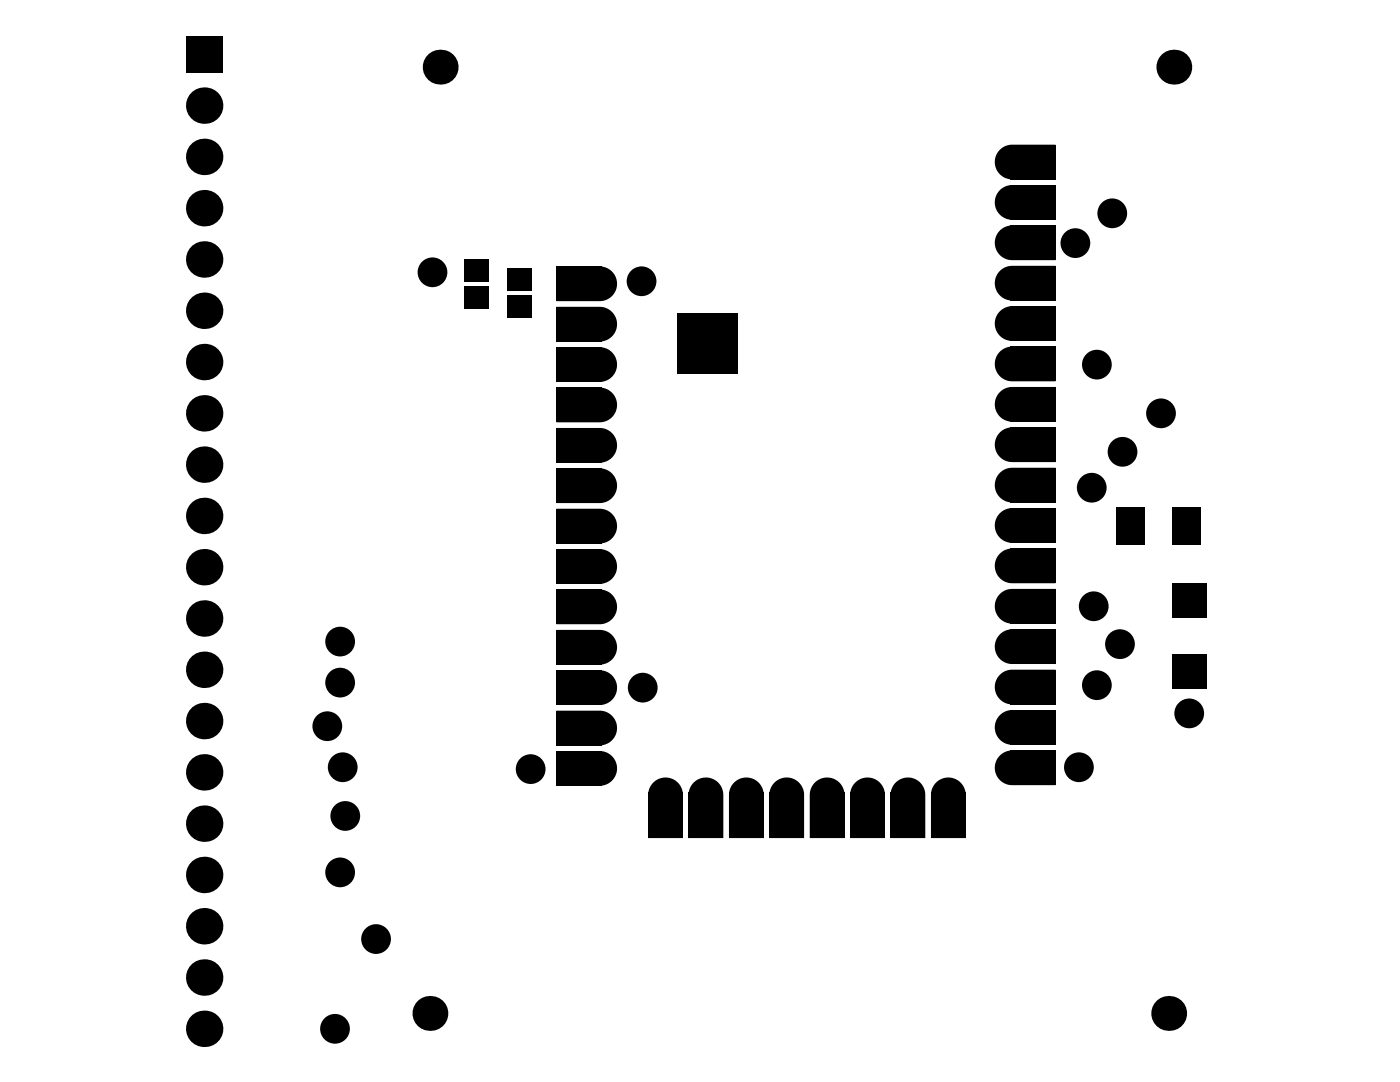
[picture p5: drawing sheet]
<svg xmlns="http://www.w3.org/2000/svg" width="279mm" height="216mm" viewBox="0 0 279 216" stroke-linecap="round" stroke-linejoin="round" font-family="sans-serif">
<g fill="#000">
<path d="M199.5 29.9l.9-.7 1.2-.3h9v6.9h-8.6a3.5 3.5 0 0 1-3.2-2.1 3.5 3.5 0 0 1 .7-3.8zM111.1 53.2h8.6a3.5 3.5 0 0 1 3.4 3.4 3.5 3.5 0 0 1-3.4 3.5h-8.6zM199.5 37.9l.9-.6 1.2-.4h9v7h-8.6a3.5 3.5 0 0 1-3.2-2.2 3.5 3.5 0 0 1 .7-3.8zM199.5 46l.9-.6 1.2-.4h9v6.9h-8.6a3.5 3.5 0 0 1-3.2-2.1 3.5 3.5 0 0 1 .7-3.8zM199.5 54.1l.9-.7 1.2-.3 9-.1v7h-8.6a3.5 3.5 0 0 1-3.2-2.2 3.5 3.5 0 0 1 .7-3.7zM111.1 77.3h8.6a3.5 3.5 0 0 1 3.4 3.5 3.5 3.5 0 0 1-3.4 3.5h-8.6zM111.1 69.3h8.6a3.5 3.5 0 0 1 3.4 3.4 3.5 3.5 0 0 1-3.4 3.5h-8.6zM111.1 61.2h8.6a3.5 3.5 0 0 1 3.4 3.5 3.5 3.5 0 0 1-3.4 3.5h-8.6zM199.5 62.1l.9-.6 1.2-.4h9v6.9h-8.6a3.5 3.5 0 0 1-3.2-2.1 3.5 3.5 0 0 1 .7-3.8zM199.5 70.2l.9-.7 1.2-.3h9v6.9h-8.6a3.5 3.5 0 0 1-3.2-2.2 3.5 3.5 0 0 1 .7-3.7zM111.1 93.5h8.6a3.5 3.5 0 0 1 3.4 3.4 3.5 3.5 0 0 1-3.4 3.5h-8.6zM111.1 85.4h8.6a3.5 3.5 0 0 1 3.4 3.5 3.5 3.5 0 0 1-3.4 3.4h-8.6z"/>
<path d="M199.5 78.2l.9-.6 1.2-.4h9v6.9h-8.6a3.5 3.5 0 0 1-3.2-2.1 3.5 3.5 0 0 1 .7-3.8zM199.5 86.3l.9-.6 1.2-.4h9v6.9h-8.6a3.5 3.5 0 0 1-3.2-2.1 3.5 3.5 0 0 1 .7-3.8zM111.1 109.6h8.6a3.5 3.5 0 0 1 3.4 3.4 3.5 3.5 0 0 1-3.4 3.5h-8.6zM111.1 101.5h8.6a3.5 3.5 0 0 1 3.4 3.5 3.5 3.5 0 0 1-3.4 3.4h-8.6zM111.1 117.6h8.6a3.5 3.5 0 0 1 3.4 3.5 3.5 3.5 0 0 1-3.4 3.5h-8.6zM199.5 94.3l.9-.6 1.2-.3 9-.1v7h-8.6a3.5 3.5 0 0 1-3.2-2.2 3.5 3.5 0 0 1 .7-3.8zM199.5 102.4l.9-.6 1.2-.4h9v6.9h-8.6a3.5 3.5 0 0 1-3.2-2.1 3.5 3.5 0 0 1 .7-3.8zM199.5 110.5l.9-.7 1.2-.3 9-.1v7h-8.6a3.5 3.5 0 0 1-3.2-2.2 3.5 3.5 0 0 1 .7-3.7zM111.1 133.7h8.6a3.5 3.5 0 0 1 3.4 3.5 3.5 3.5 0 0 1-3.4 3.5h-8.6zM111.1 125.7h8.6a3.5 3.5 0 0 1 3.4 3.5 3.5 3.5 0 0 1-3.4 3.4h-8.6zM199.5 126.6l.9-.7 1.2-.3h9v6.9h-8.6a3.5 3.5 0 0 1-3.2-2.1 3.5 3.5 0 0 1 .7-3.8zM199.5 118.5l.9-.6 1.2-.4h9v6.9h-8.6a3.5 3.5 0 0 1-3.2-2.1 3.5 3.5 0 0 1 .7-3.8z"/>
<path d="M111.1 141.8h8.6a3.5 3.5 0 0 1 3.4 3.5 3.5 3.5 0 0 1-3.4 3.4h-8.6zM111.1 149.9h8.6a3.5 3.5 0 0 1 3.4 3.4 3.5 3.5 0 0 1-3.4 3.5h-8.6zM199.5 134.6l.9-.6 1.2-.4h9v7h-8.6a3.5 3.5 0 0 1-3.2-2.2 3.5 3.5 0 0 1 .7-3.8zM199.5 142.7l.9-.6 1.2-.4h9v6.9h-8.6a3.5 3.5 0 0 1-3.2-2.1 3.5 3.5 0 0 1 .7-3.8zM199.5 150.8l.9-.7 1.2-.3 9-.1v7h-8.6a3.5 3.5 0 0 1-3.2-2.2 3.5 3.5 0 0 1 .7-3.7zM130.4 156.2a3.5 3.5 0 0 1 3.7-.8 3.5 3.5 0 0 1 2.2 3.2v8.6h-6.9v-9l.3-1.2zM138.4 156.2a3.5 3.5 0 0 1 3.8-.8 3.5 3.5 0 0 1 2.2 3.2v8.6h-7v-9l.4-1.2zM146.5 156.2a3.5 3.5 0 0 1 3.8-.8 3.5 3.5 0 0 1 2.1 3.2v8.6h-6.9v-9l.4-1.2zM154.6 156.2a3.5 3.5 0 0 1 3.7-.8 3.5 3.5 0 0 1 2.2 3.2v8.6h-7l.1-9 .3-1.2zM162.6 156.2a3.5 3.5 0 0 1 3.8-.8 3.5 3.5 0 0 1 2.1 3.2v8.6h-6.9v-9l.4-1.2zM170.7 156.2a3.5 3.5 0 0 1 3.8-.8 3.5 3.5 0 0 1 2.1 3.2v8.6h-6.9v-9l.3-1.2zM178.7 156.2a3.5 3.5 0 0 1 3.8-.8 3.5 3.5 0 0 1 2.2 3.2v8.6h-7v-9l.4-1.2z"/>
<path d="M186.8 156.2a3.5 3.5 0 0 1 3.8-.8 3.5 3.5 0 0 1 2.1 3.2v8.6h-6.9v-9l.4-1.2z"/>
<circle cx="87.8" cy="13.4" r="3.5"/>
<circle cx="234.3" cy="13.4" r="3.5"/>
<circle cx="40.8" cy="21.1" r="3.6"/>
<circle cx="40.8" cy="31.3" r="3.6"/>
<circle cx="40.8" cy="41.5" r="3.6"/>
<circle cx="40.8" cy="51.8" r="3.6"/>
<circle cx="86.3" cy="54.3" r="2.97"/>
<circle cx="128" cy="56.1" r="2.97"/>
<circle cx="214.6" cy="48.5" r="2.97"/>
<circle cx="222" cy="42.6" r="2.97"/>
<circle cx="40.8" cy="72.2" r="3.6"/>
<circle cx="40.8" cy="62" r="3.6"/>
<circle cx="137" cy="72.8" r="1.42"/>
<circle cx="137" cy="64.6" r="1.42"/>
<circle cx="137" cy="68.7" r="1.42"/>
<circle cx="141.1" cy="72.8" r="1.42"/>
<circle cx="141.1" cy="64.6" r="1.42"/>
<circle cx="141.1" cy="68.7" r="1.42"/>
<circle cx="145.2" cy="72.8" r="1.42"/>
<circle cx="145.2" cy="64.6" r="1.42"/>
<circle cx="145.2" cy="68.7" r="1.42"/>
<circle cx="218.9" cy="72.8" r="2.97"/>
<circle cx="40.8" cy="82.5" r="3.6"/>
<circle cx="40.8" cy="92.7" r="3.6"/>
<circle cx="217.9" cy="97.3" r="2.97"/>
<circle cx="224" cy="90.2" r="2.97"/>
<circle cx="231.7" cy="82.5" r="2.97"/>
<circle cx="40.8" cy="113.2" r="3.6"/>
<circle cx="40.8" cy="102.9" r="3.6"/>
<circle cx="40.8" cy="133.6" r="3.6"/>
<circle cx="40.8" cy="123.4" r="3.6"/>
<circle cx="67.9" cy="128" r="2.97"/>
<circle cx="67.9" cy="136.2" r="2.97"/>
<circle cx="128.3" cy="137.2" r="2.97"/>
<circle cx="218.3" cy="121" r="2.97"/>
<circle cx="218.9" cy="136.7" r="2.97"/>
<circle cx="223.5" cy="128.5" r="2.97"/>
<circle cx="40.8" cy="143.9" r="3.6"/>
<circle cx="40.8" cy="154.1" r="3.6"/>
<circle cx="65.3" cy="144.9" r="2.97"/>
<circle cx="68.4" cy="153.1" r="2.97"/>
<circle cx="105.9" cy="153.5" r="2.97"/>
<circle cx="215.3" cy="153.1" r="2.97"/>
<circle cx="237.3" cy="142.3" r="2.97"/>
<circle cx="40.8" cy="174.6" r="3.6"/>
<circle cx="40.8" cy="164.4" r="3.6"/>
<circle cx="67.9" cy="174.1" r="2.97"/>
<circle cx="68.9" cy="162.8" r="2.97"/>
<circle cx="40.8" cy="195.1" r="3.6"/>
<circle cx="40.8" cy="184.8" r="3.6"/>
<circle cx="75.1" cy="187.4" r="2.97"/>
<circle cx="40.8" cy="205.3" r="3.6"/>
<circle cx="66.9" cy="205.3" r="2.97"/>
<circle cx="85.8" cy="202.2" r="3.5"/>
<circle cx="233.2" cy="202.2" r="3.5"/>
</g>
<g fill="#000">
<path d="M37.1 7.2h7.3v7.3h-7.3z" fill-rule="evenodd"/>
<path d="M201.6 28.9h9v6.9h-9z" fill-rule="evenodd"/>
<path d="M92.6 51.8h4.8v4.4h-4.8z" fill-rule="evenodd"/>
<path d="M92.6 57.2h4.8v4.5h-4.8z" fill-rule="evenodd"/>
<path d="M101.3 58.9h4.8v4.5h-4.8z" fill-rule="evenodd"/>
<path d="M101.3 53.5h4.8v4.4h-4.8z" fill-rule="evenodd"/>
<path d="M111 53.2h9.1v6.9h-9.1z" fill-rule="evenodd"/>
<path d="M201.6 36.9h9v7h-9z" fill-rule="evenodd"/>
<path d="M201.6 45h9v6.9h-9z" fill-rule="evenodd"/>
<path d="M201.6 53h9v7h-9z" fill-rule="evenodd"/>
<path d="M111 77.3h9.1v7h-9.1z" fill-rule="evenodd"/>
<path d="M111 69.3h9.1v6.9h-9.1z" fill-rule="evenodd"/>
<path d="M111 61.2h9.1v7h-9.1z" fill-rule="evenodd"/>
<path d="M135.2 62.5h12.1v12.1h-12.1z" fill-rule="evenodd"/>
<path d="M201.6 61.1h9v6.9h-9z" fill-rule="evenodd"/>
<path d="M201.6 69.2h9v6.9h-9z" fill-rule="evenodd"/>
<path d="M111 93.4h9.1v7h-9.1z" fill-rule="evenodd"/>
<path d="M111 85.4h9.1v6.9h-9.1z" fill-rule="evenodd"/>
<path d="M201.6 77.2h9v7h-9z" fill-rule="evenodd"/>
<path d="M201.6 85.3h9v6.9h-9z" fill-rule="evenodd"/>
<path d="M111 109.6h9.1v6.9h-9.1z" fill-rule="evenodd"/>
<path d="M111 101.5h9.1v6.9h-9.1z" fill-rule="evenodd"/>
<path d="M111 117.6h9.1v7h-9.1z" fill-rule="evenodd"/>
<path d="M201.6 93.3h9v7h-9z" fill-rule="evenodd"/>
<path d="M201.6 101.4h9v6.9h-9z" fill-rule="evenodd"/>
<path d="M201.6 109.4h9v7h-9z" fill-rule="evenodd"/>
<path d="M222.7 101.3h5.7v7.4h-5.7z" fill-rule="evenodd"/>
<path d="M234 101.3h5.7v7.4h-5.7z" fill-rule="evenodd"/>
<path d="M233.9 116.4h6.9v6.9h-6.9z" fill-rule="evenodd"/>
<path d="M111 133.7h9.1v7h-9.1z" fill-rule="evenodd"/>
<path d="M111 125.7h9.1v6.9h-9.1z" fill-rule="evenodd"/>
<path d="M201.6 125.6h9v6.9h-9z" fill-rule="evenodd"/>
<path d="M201.6 117.5h9v6.9h-9z" fill-rule="evenodd"/>
<path d="M233.9 130.5h6.9v6.9h-6.9z" fill-rule="evenodd"/>
<path d="M111 141.8h9.1v6.9h-9.1z" fill-rule="evenodd"/>
<path d="M111 149.9h9.1v6.9h-9.1z" fill-rule="evenodd"/>
<path d="M201.6 133.6h9v7h-9z" fill-rule="evenodd"/>
<path d="M201.6 141.7h9v6.9h-9z" fill-rule="evenodd"/>
<path d="M201.6 149.7h9v7h-9z" fill-rule="evenodd"/>
<path d="M129.3 158.2h7v9h-7z" fill-rule="evenodd"/>
<path d="M137.4 158.2h7v9h-7z" fill-rule="evenodd"/>
<path d="M145.5 158.2h6.9v9h-6.9z" fill-rule="evenodd"/>
<path d="M153.5 158.2h7v9h-7z" fill-rule="evenodd"/>
<path d="M161.6 158.2h6.9v9h-6.9z" fill-rule="evenodd"/>
<path d="M169.7 158.2h6.9v9h-6.9z" fill-rule="evenodd"/>
<path d="M177.7 158.2h7v9h-7z" fill-rule="evenodd"/>
<path d="M185.8 158.2h6.9v9h-6.9z" fill-rule="evenodd"/>
</g>
</svg>
